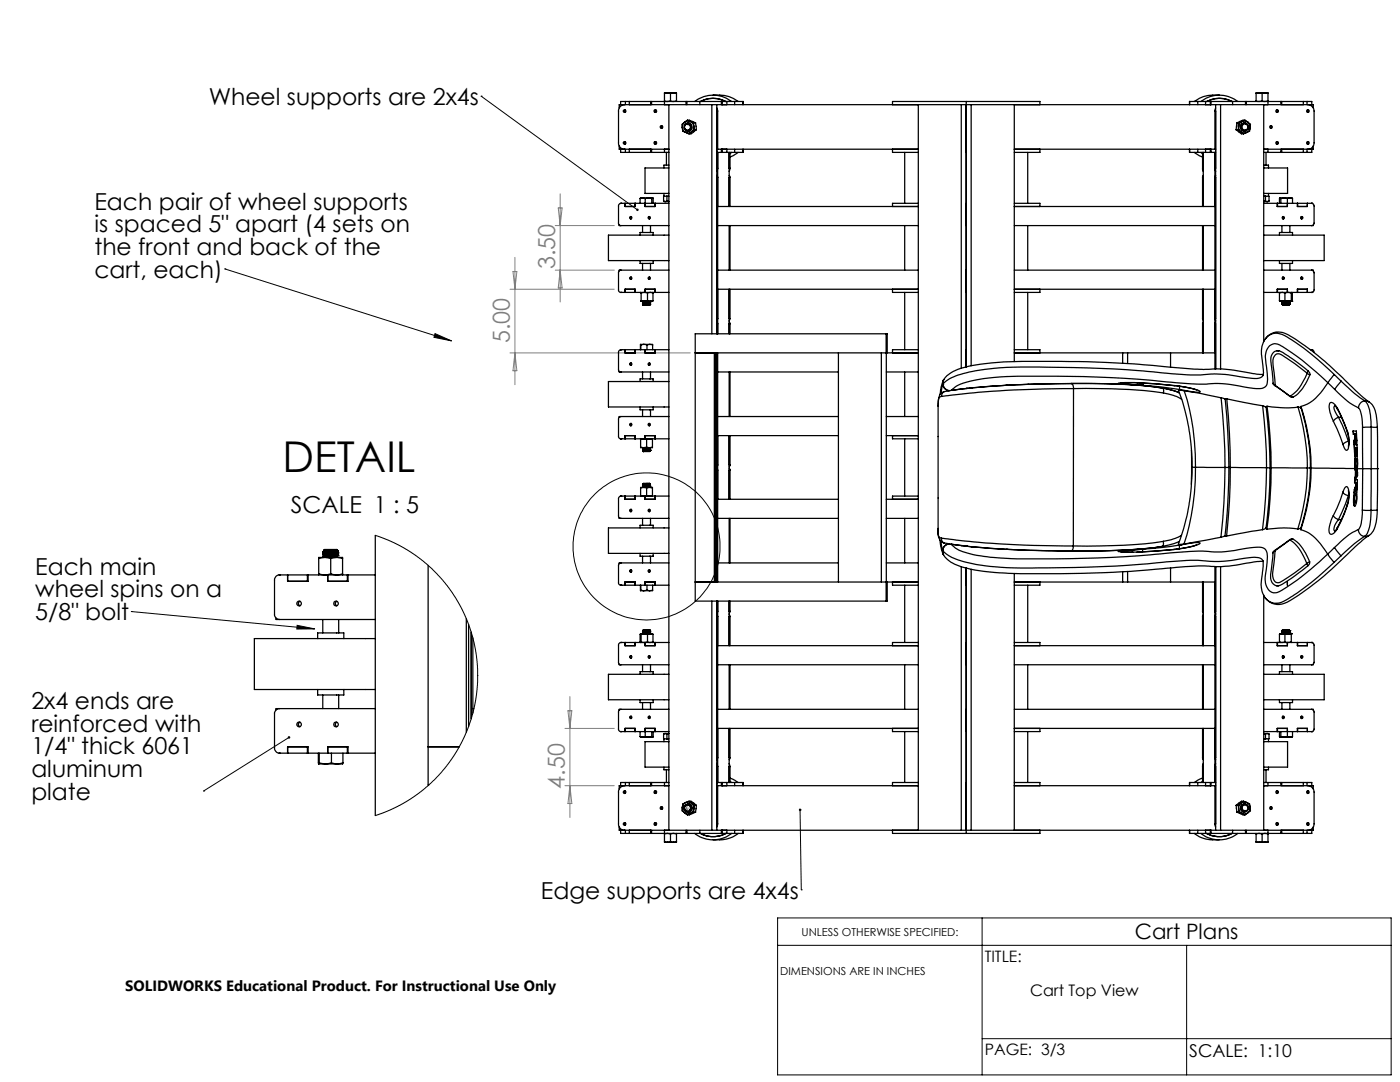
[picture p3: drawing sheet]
<svg xmlns="http://www.w3.org/2000/svg" width="279mm" height="216mm" viewBox="0 0 279 216" stroke-linecap="round" stroke-linejoin="round" font-family="sans-serif">
<defs><g id="words">
<text font-size="8.5" x="56.4" y="94.2">DETAIL</text>
<g font-size="4.7">
<text x="41.7" y="20.9">Wheel supports are 2x4s</text>
<text x="18.8" y="41.8">Each pair of wheel supports</text>
<text x="18.8" y="46.3">is spaced 5&quot; apart (4 sets on</text>
<text x="18.8" y="50.9">the front and back of the</text>
<text x="18.8" y="55.4">cart, each)</text>
<text x="58" y="102.4">SCALE 1 : 5</text>
<text x="7.1" y="114.7">Each main</text>
<text x="7.1" y="119.2">wheel spins on a</text>
<text x="7.1" y="123.7">5/8&quot; bolt</text>
<text x="6.3" y="141.5">2x4 ends are</text>
<text x="6.3" y="146">reinforced with</text>
<text x="6.3" y="150.5">1/4&quot; thick 6061</text>
<text x="6.3" y="155.1">aluminum</text>
<text x="6.3" y="159.6">plate</text>
<text x="108" y="179.3">Edge supports are 4x4s</text>
</g>
<g font-size="4.7" fill="#808080">
<text x="110.8" y="53.7" transform="rotate(-90 110.8 53.7)">3.50</text>
<text x="101.8" y="68.5" transform="rotate(-90 101.8 68.5)">5.00</text>
<text x="112.7" y="157.3" transform="rotate(-90 112.7 157.3)">4.50</text>
</g>
<text font-size="4.2" x="226.5" y="187.4">Cart Plans</text>
<text font-size="3.5" x="237.3" y="211">SCALE: 1:10</text>
<text font-size="3.2" x="205.6" y="198.8">Cart Top View</text>
<g font-size="3.1">
<text x="196.5" y="192">TITLE:</text>
<text x="196.5" y="210.6">PAGE: 3/3</text>
</g>
<text font-size="3" x="25" y="197.8">SOLIDWORKS Educational Product. For Instructional Use Only</text>
<g font-size="2.2">
<text x="160" y="186.7">UNLESS OTHERWISE SPECIFIED:</text>
<text x="155.7" y="194.6">DIMENSIONS ARE IN INCHES</text>
</g>
</g></defs>
<g fill="none" stroke="#000" stroke-width=".2">
<path d="M96 19.2h.1M96 19.2l31.2 22.7M44.9 53.7h.1M44.9 53.7l45.2 14.3M86.8 66.6l3.3 1.4-3.5-.7zM74.9 106.8l2.6 1 2 .9 3.6 2.2 3.1 2.6 3.1 3.4 2.6 4 1.8 4.3 1.2 4.4 .3 2.7 .2 2.4-.4 4.6-.9 4.1-.9 2.5-1.2 2.4-2.3 3.8-1.7 2.1-1.5 1.6-3.6 3-3.6 2.1-2 1-2.4 .8M26.2 122h.1M26.2 122l36.6 3.5M59.3 124.8l3.5 .7h-3.6zM40.6 157.8h.1M57.7 147.1l-17.1 10.7M159.7 161.6l.2 16"/>
<path d="M159.9 177.6h.1M155.2 183.2h122.4v31.3h-122.4zM155.2 188.6h122.4M196 183.2v31.3M236.8 188.6v25.9M196 207.3h81.6"/>
<circle cx="129" cy="109" r="14.7"/>
</g>
<g fill="none" stroke="#808080" stroke-width=".2">
<path d="M111.8 38.7v21.6M137 24.6h1M137.1 24.2l.7 .8M137.5 24.1v1M137.8 24.2l-.7 .8M246.7 25h1M246.8 24.7l.7 .7M247.2 24.6v.9M247.5 24.7l-.7 .7M101.8 57.7h20.8M102.4 54.2h.8l-.4 3.5zM102.8 51.4v25.4"/>
<path d="M110.8 45h11.8M110.8 53.9h11.8M111.4 41.5h.8l-.4 3.5zM111.8 53.9l.4 3.6h-.8zM101.8 70.4h36M102.8 70.4l.4 3.6h-.8zM113.7 139v24.1M112.7 145.3h9.9M112.7 156.8h9.9M113.3 141.8h.8l-.4 3.5zM113.7 156.8l.4 3.5h-.8zM136.5 162h1"/>
<path d="M136.7 161.6l.7 .7M137.1 161.5v1M137.4 161.6l-.7 .7M247.7 162h1M247.8 161.6l.7 .7M248.2 161.5v1M248.5 161.6l-.7 .7"/>
</g>
<g fill="none" stroke="#808080" stroke-width=".25">
<circle cx="137.3" cy="25.3" r=".78"/>
<circle cx="248.3" cy="25.4" r=".79"/>
<circle cx="137.8" cy="161.3" r=".78"/>
<circle cx="248.3" cy="161.2" r=".79"/>
</g>
<path d="M137.5 24.6l.3 .7M247.2 25l.7 .3M137.1 162l.2-.8M248.2 162l-.3-.8" fill="none" stroke="#808080" stroke-width=".2" stroke-dasharray="15.2 1.3 1.3 1.3"/>
<g fill="#000">
<path d="M86.8 66.6l3.3 1.4-3.5-.7zM159.5 161.4a.25 .25 0 0 0 .1 .4 .25 .25 0 0 0 .3-.2 .25 .25 0 0 0-.2-.3v.3v-.3zM127 41.7v.1a.27 .27 0 0 0 .1 .3 .27 .27 0 0 0 .3-.1l-.2-.1 .2 .1a.27 .27 0 0 0 0-.3 .27 .27 0 0 0-.4 0z"/>
<path d="M59.3 124.8l3.5 .7h-3.6zM57.5 147a.25 .25 0 0 0 .2 .4 .25 .25 0 0 0 .2-.4l-.2 .1 .2-.1-.1-.1z"/>
</g>
<g fill="none" stroke="#000" stroke-width=".25">
<path d="M132.6 18.6v1.5M133.2 18.5l-.6 .1M133.2 18.5l.6 .1M133.2 18.5h1.2M133.2 18.5h-.6v.1M133.8 18.6v1.5M134.4 18.5l-.6 .1M134.4 18.5l.6 .1M134.4 18.5h.6v.1M135 18.6v1.5M142.3 19a7 7 0 0 1 4.8 1.1l.2 .1M243.3 19a6.7 6.7 0 0 0-5 1.2"/>
<path d="M250.7 18.6v1.5M251.3 18.5l.6 .1M251.3 18.5h1.1M251.3 18.5l-.6 .1M251.3 18.5h-.6v.1M251.9 18.6v1.5M252.4 18.5l-.5 .1M252.4 18.5l.6 .1M252.4 18.5h.6v.1M253 18.6v1.5M123.6 21.5v-.6h138.5v.6M123.6 29.1v.7h9.9"/>
<path d="M123.9 29.8v.6h.9M124.6 20.9a1.26 1.26 0 0 0-1.2 1.3v6.3a1.2 1.2 0 0 0 1.2 1.3M124.7 21.9a.29 .29 0 0 0-.1 .3 .29 .29 0 0 0 .1 .2M124.7 28.3a.29 .29 0 0 0-.1 .2 .29 .29 0 0 0 .1 .3M124.8 20.2h-.9v.7M124.8 20.2h20.3M124.8 30.4h8.7M124.8 20.2v.7M124.8 29.8v.6M125.6 20.2v.7M125.6 29.8v.6M127.7 39.6v1"/>
<path d="M127.8 39.5l-.1 .1M127.8 39.5h.1M127.8 39.5h.4M128.2 39.5l.6 .1M128.2 39.5h1.2M128.2 39.5l-.5 .1M128.8 39.6v1M129.4 39.5l.7 .1M129.4 39.5l-.6 .1M129.4 39.5h.8M129.9 20.2v.7M129.9 29.8v.6"/>
<path d="M130 20.2v.7M130 29.8v.6M130.1 39.6v1M130.2 39.5l-.1 .1M130.2 39.5l.2 .1v1M130.2 39.5h.1M130.9 28.3a.29 .29 0 0 0-.2 .2 .29 .29 0 0 0 .2 .3M130.9 21.9a.29 .29 0 0 0-.2 .3 .29 .29 0 0 0 .2 .2M132.1 25.1a.29 .29 0 0 0-.2 .2 .29 .29 0 0 0 .2 .3M132.5 39.2h1M132.5 38.6v.6M132.5 39.2l-.1 .9"/>
<path d="M132.6 20.1l.3 .1 .9-.1M132.6 20.1v.8M132.6 29.8v.6M133 30.4v2.5M133.1 39.2v.9M133.5 33.5h-4.8v5.1h4.8M133.5 32.9h-1v.6M133.5 20.9v144.8M133.8 20.1l.3 .1 .9-.1M135 20.1v.1M136.2 25.5a1.03 1.03 0 0 0 .7 .9M136.2 25.5a.69 .69 0 0 0 .7 .9"/>
<path d="M136.6 24.4l-.3 .3-.1 .8M136.6 24.4a.75 .75 0 0 0-.4 1.1M136.8 26l.3 .1M136.9 26.4l.6 .3M136.9 20.2v.7M137.1 20.2v.7M137.2 24.7h.1M137.2 24h.4l1.2 .5M137.2 24l.6 .2M137.2 24l-.6 .4M137.2 24.7a.7 .7 0 0 1 .7 .9 .7 .7 0 0 1-1 .4 .7 .7 0 0 1-.3-1 .76 .76 0 0 1 1.3-.1M137.2 24.7l-.4 .2 .6-.3 .5 .3"/>
<path d="M137.3 26.1h.1M137.3 24.6a.79 .79 0 0 1 .8 .7 .79 .79 0 0 1-.8 .8M137.3 24.7h.1M137.4 24.6h.1M137.8 24.2h-.6l-.6 .2M137.8 24.2a1.14 1.14 0 0 1 .7 1M137.8 24.2l.6 .3M137.9 24.9a.76 .76 0 0 1-.3 1.2 .76 .76 0 0 1-1-.6M138 26.3a1.01 1.01 0 0 1-1.1 .1M138 26.3l-.5 .4M138.1 25.5l-.3 .4-.4 .2M138.4 24.5l.1 .7"/>
<path d="M138.4 24.5h.4M138.5 25.2l.1 .7M138.5 25.2l-.2 .8-.3 .3M138.6 25.9l-.6 .4M138.6 25.9h.4M138.6 20.2a6 6 0 0 1 7.4 0M138.8 24.5l.2 1.4M139 25.9l-1.1 .8h-.4M139.7 20.2v.7M139.8 20.2a5.3 5.3 0 0 1 5.1 0M142.1 20.9v45.7M143.1 21.5l.1 .7"/>
<path d="M143.1 33.6h.1l-.1 .6M143.1 35l.1 .4h-.1M143.1 30.4h2M143.1 29.8h40.2M143.1 20.9v45.7M143.1 22.2h.1M143.2 22.2v7.6M143.2 30.4v36.2M144 20.2v.7M144 29.8v.6M144.1 20.2v.7M144.1 29.8v.6"/>
<path d="M145.1 30.4h1.5M145.1 20.2h1.5M145.1 20.2v.7M145.1 29.8v.6M145.5 35l.2 .4M145.5 30.4v10.8M145.5 33.6h.2M145.5 35.4h.2M145.7 33.6l-.2 .6M145.7 30.4v3.2M145.7 35.4v5.8M146 30.4l-.3 .3"/>
<path d="M146.6 20.2h1.7v.7M146.6 30.4h1.7M146.6 20.2v.7M146.6 29.8v.6M147.3 30.4l-1.6 .9M148.3 20.2v.7M148.3 29.8v.6M178.1 20.9v-.7h29.4v.7M178.1 29.8v.6h5.2M180.6 30.4v10.2M183.3 20.9v144.8M191.8 20.9v52.6"/>
<path d="M192.8 20.2v53M193.8 20.9v52.1M202.4 29.8h40.2M202.4 20.9v51.2M205.1 30.4v10.2M207.5 29.8v.6h-5.1M237.4 29.8v.6h1.6M237.4 20.2v.7M237.4 20.2h1.6M237.4 29.8v.6M238.3 30.4l1.7 .9M239 30.4h1.6"/>
<path d="M239 20.2h1.6M239 20.2v.7M239 29.8v.6M239.7 30.4l.3 .3M239.7 20.2a5.9 5.9 0 0 1 7.3 0M240 33.6l.1 .6M240 33.6h.1M240 30.4v3.2M240 35.4v5.8M240 35.4h.1M240.1 35l-.1 .4M240.1 30.4v10.8"/>
<path d="M240.6 20.2h20.2M240.6 30.4h2M240.6 20.2v.7M240.6 29.8v.6M240.8 20.2a5.4 5.4 0 0 1 5.1 0M241.5 20.2v.7M241.5 29.8v.6M241.7 20.2v.7M241.7 29.8v.6M242.5 22.2v7.6M242.5 30.4v43.2M242.5 22.2h.1"/>
<path d="M242.6 21.5l-.1 .7M242.6 33.6h-.1l.1 .6M242.6 35l-.1 .3 .1 .1M242.6 20.9v52.7M243.6 20.9v52.7M246 20.2v.7M246.7 25.9l1.1 .8h.4M246.7 25.9h.4M246.9 24.5l-.2 1.4M246.9 24.5h.4M247.1 25.9l.6 .4M247.2 25.2l-.1 .7"/>
<path d="M247.2 25.2v.5l.5 .6M247.3 24.5l-.1 .7M247.7 25.6l.4 .5M247.7 26.3a1.06 1.06 0 0 0 1.1 .1M247.7 26.3l.5 .4M247.7 25.6v-.6l.2-.3a.8 .8 0 0 0-.3 .9 .8 .8 0 0 0 .8 .5M247.8 25.8l.3 .3M247.9 24.2l-.4 .3-.3 .7M247.9 24.2h.6l.5 .2M247.9 24.2l-.6 .3M248 24.8a.76 .76 0 0 1 .9 0 .76 .76 0 0 1 .2 1l.1-.4-.2-.4-.3-.2a.69 .69 0 0 1 .3 .9 .69 .69 0 0 1-1 .2 .69 .69 0 0 1-.2-1zM248 26l.4 .1"/>
<path d="M248.1 26.1h.3M248.4 24.6h.1M248.4 26.1h.1M248.4 24.6a.8 .8 0 0 0-.7 1M248.4 24.6h.2M248.5 24h-.6l-1 .5M248.5 24l-.6 .2M248.5 24l.5 .4M248.5 26.1h-.1M248.6 20.2v.7M248.6 24.6a.77 .77 0 0 0-.9 .5 .77 .77 0 0 0 .4 1 .77 .77 0 0 0 1-.3M248.7 20.2v.7"/>
<path d="M248.8 26.4l-.6 .3M249 24.4a1.14 1.14 0 0 1 .5 1.1M249 24.4h.1a.67 .67 0 0 1 .4 1.1M249.5 25.5a1.07 1.07 0 0 1-.7 .9M249.5 25.5l-.1 .7-.6 .2M250.7 20.1l.3 .1 .9-.1M250.7 20.1v.1M251.9 20.1l.3 .1 .8-.1M252.2 33.5h4.8v5.1h-4.8M252.2 39.2h1M252.2 32.9h1v.6M252.2 30.4h8.6"/>
<path d="M252.2 20.9v47.3M252.6 39.2v.9M252.7 30.4v2.5M253 20.1v.8M253 29.8v.6M253.2 38.6v.6M253.2 39.2h.1v.9M253.6 25.1a.29 .29 0 0 1 .2 .2 .29 .29 0 0 1-.2 .3M254.8 28.3a.29 .29 0 0 1 .2 .2 .29 .29 0 0 1-.2 .3M254.8 21.9a.29 .29 0 0 1 .2 .3 .29 .29 0 0 1-.2 .2M255.4 39.5h.1M255.5 39.5l.1 .1"/>
<path d="M255.5 39.5h.8M255.5 39.5l-.2 .1v1M255.6 20.2v.7M255.6 29.8v.6M255.6 39.6v1M255.8 20.2v.7M255.8 29.8v.6M256.3 39.5l.6 .1M256.3 39.5l-.7 .1M256.3 39.5h1.1M256.9 39.6v1.6h-2v-.6M257.4 39.5l-.5 .1"/>
<path d="M257.4 39.5l.6 .1M257.4 39.5h.4M257.8 39.5l.2 .1M258 39.6v1M260.1 20.2v.7M260.1 29.8v.6M260.8 20.2h1v.7M260.8 20.2v.7M260.8 29.8v.6M260.9 28.3l.2 .1-.2 .4M260.9 21.9l.2 .2-.2 .3M261 20.9a1.32 1.32 0 0 1 1.3 1.3v6.3a1.26 1.26 0 0 1-1.3 1.3"/>
<path d="M261.8 29.8v.6h-1M262.1 29.1v.7h-9.9M123.6 44.9v.1h9.9M123.9 58.3h.1M123.9 40.6h.1M123.9 58.3h9.6M123.9 53.9h-.2l-.3 .4v3.7l.2 .3h.3M123.9 40.6h-.2l-.3 .4v3.6l.2 .3 .3 .1M123.9 40.6h9.6M124.7 40.6v.6h2.1v-.6M124.7 58.3v-.6h2.1v.6M126 55.3a.24 .24 0 0 0-.2 .2 .24 .24 0 0 0 .2 .2"/>
<path d="M126 43.2a.24 .24 0 0 0-.2 .2 .24 .24 0 0 0 .2 .3M126.7 40.6v.6M126.7 57.7v.6M127.7 46.9v-.5h2.7v.5M127.7 52v.6h2.7v-.6M127.8 58.4l.2 .1M128 58.5l.6-.2 .6 .2M128 58.5v1.5M128.2 45v1.4M128.2 52.6v1.3M128.7 40.6v.6h2.1v-.6M128.7 58.3v-.6h2.1v.6"/>
<path d="M129.2 58.5l.6-.2 .5 .2M129.2 58.5v1.5M129.6 55.3l-.1 .1 .1 .3M129.6 43.2l-.1 .2 .1 .3M129.8 45v1.4M129.8 52.6v1.3M130.2 58.3l.1 .2M130.3 58.5v1.5M130.7 40.6v.6M130.7 57.7v.6M132.4 40.1l.4 .1M132.8 40.2h.7"/>
<path d="M133.1 40.1l.4 .1M133.1 40.1l-.3 .1M133.5 46.9h-12.1v5.1h12.1M133.5 53.9h-9.9v.1M143.2 41.2h40.1M143.2 57.7h40.1M143.2 45h40.1M143.2 53.9h40.1M145.5 45v8.9M145.5 57.7v8.9M145.7 45v8.9M145.7 57.7v5.9"/>
<path d="M178.1 57.7v.6h5.2M180.6 45v8.9M180.6 58.3v11.5M183.3 40.6h-5.2v.6M202.4 41.2h40.1M202.4 40.6h5.1v.6M202.4 57.7h40.1M202.4 45h40.1M202.4 53.9h40.1M205.1 45v8.9M205.1 58.3v11.5M207.5 57.7v.6h-5.1"/>
<path d="M240 45v8.9M240 57.7v5.9M240.1 45v8.9M240.1 57.7v12.7M252.2 40.2h.7M252.2 46.9h12.1v5.1h-12.1M252.2 40.6h9.6M252.2 58.3h9.6M252.2 53.9h9.9v.1M252.6 40.1l.3 .1M252.6 40.1l-.4 .1M253.3 40.1l-.4 .1"/>
<path d="M254.9 58.3v-.6h2v.6M255 40.6v.6M255 57.7v.6M255.3 58.5l.6-.2 .5 .2M255.3 52v.6h2.7v-.6M255.3 46.9v-.5h2.7v.5M255.3 58.5v1.5M255.4 58.3l-.1 .2M255.8 45v1.4M255.8 52.6v1.3M256 43.2a.24 .24 0 0 1 .2 .2 .24 .24 0 0 1-.2 .3M256 55.3a.24 .24 0 0 1 .2 .2 .24 .24 0 0 1-.2 .2"/>
<path d="M256.4 58.5l.6-.2 .7 .2M256.4 58.5v1.5M257.4 45v1.4M257.4 52.6v1.3M257.7 58.5l.1-.2 .1 .2-.1 1.6M257.7 58.5v1.5M258.9 40.6v.6h2v-.6M258.9 58.3v-.6h2v.6M259 40.6v.6M259 57.7v.6M259.7 43.2l.2 .2-.2 .3M259.7 55.3l.2 .2-.2 .2"/>
<path d="M261.8 58.3h.1M261.8 40.6h.1M261.8 40.6l.3 .1 .2 .4v3.4l-.2 .4-.3 .1M261.8 53.9l.3 .2 .2 .3v3.5l-.2 .3-.3 .1M262.1 44.9v.1h-9.9M123.6 74.1v.1h9.9M123.9 69.8h.1M123.9 69.8h-.2l-.3 .4v3.6l.2 .4h.3M123.9 69.8h9.6M124.7 69.8v.6h2.1v-.6M126 72.4a.24 .24 0 0 0-.2 .3 .24 .24 0 0 0 .2 .2M126.7 69.8v.6"/>
<path d="M127.7 76.1v-.5h2.7v.5M127.8 60.1h.1M127.8 60.1h.8M127.8 68.7l.1 .1M127.8 68.7h.7M127.8 68.7v1.1M127.9 68.8v1M128 60l.6 .1M128 60l-.2 .1M128.2 60.5l.2 .1M128.2 60.3l.2 .1M128.2 60.7h.3"/>
<path d="M128.2 60.3h.1M128.2 60.5h.1M128.2 60.7l.2 .2M128.2 74.2v1.4M128.3 60.1h.1M128.4 60.6l-.2 .1M128.4 60.4l-.2 .1M128.4 60.2l-.2 .1M128.4 60.4h.1M128.4 60.9h.1M128.4 60.1v.1M128.4 60.6h.1"/>
<path d="M128.4 60.6l1.3-.1zM128.4 60.4l1.3-.1zM128.5 68.7l.6 .1M128.5 68.7h1.2M128.5 68.7l-.6 .1M128.5 60.7l-.2 .1M128.6 60.1h1.2M128.7 69.8v.6h2.1v-.6M128.8 60.1l-.4 .1 .9-.1M129.1 68.8v1M129.2 60l-.6 .1M129.2 60l.6 .1"/>
<path d="M129.6 72.4l-.1 .2 .1 .3M129.7 60.5l.1 .1M129.7 60.3l.1 .1M129.7 60.7l.1 .1M129.7 60.3h.1M129.7 60.7h.1M129.7 68.7l.5 .1M129.7 68.7l-.6 .1M129.7 60.7l-1.3 .2M129.7 60.5h.1M129.8 60.8l-1.4 .1M129.8 60.1h.1"/>
<path d="M129.8 60.4l-.1 .1M129.8 60.2l-.1 .1M129.8 60.6l-.1 .1M129.8 60.6l-1.6 .1M129.8 60.4l-1.6 .1M129.8 60.1l-1.6 .2M129.8 60.6l-1.3 .1M129.8 60.2l-1.6 .1M129.8 60.1v.1M129.8 60.4h.1M129.8 60.6h.1M129.8 74.2v1.4"/>
<path d="M130.2 68.8v1M130.3 60l-.5 .1M130.7 69.8v.6M133.5 76.1h-12.1v5.1h12.1M138.7 70.4h44.6M142.6 70.4v45.7M142.8 70.4v45.7M143.1 64.2l.1 .4h-.1M143.1 63.6h.1l-.1 .4M143.1 70.4v45.7M143.2 70.4v45.7M143.2 74.2h24.1"/>
<path d="M145.5 64.2l.2 .4M145.5 74.2v8.9M145.5 64.6h.2M145.5 63.6h.2M145.7 63.6l-.2 .4M145.7 64.6v2M145.7 74.2v8.9M167.3 70.4v45.7M175.9 70.4v45.7M176.8 66.6v53.3M176.9 74.2h6.4M177.1 70.4v-3.8h-38.4v53.3h38.4v-3.8"/>
<path d="M180.6 74.2v8.9M183.3 69.8h-5.2v.6M187.9 79.1a.89 .89 0 0 0-.6 1.2l-.1 .7M188.1 76.7h.1M188.1 76.7a1.51 1.51 0 0 0 1.3 1.3M188.1 76.7l-.3 1.8M188.2 76.7h-.1M188.2 76.7a1.53 1.53 0 0 0 1.4 1.3M188.3 75.9l-.5 1.3-.2 1.5M188.3 75.8l-.1 .9M188.3 75.8l-.2 .9M188.3 75.7v.1"/>
<path d="M188.5 78.1a1.74 1.74 0 0 0-1.2 2.1l-.1 .8M191.8 77.6h.1M192.8 77.5h.1M193.8 77.4h.1M200.8 76.9h.1M202.4 70.4h40.1M202.4 69.8h5.1v.6M205.1 76.7h.1M213.7 76.5a111.9 111.9 0 0 1 18.4 .9M213.7 76.5a.87 .87 0 0 1 .5 1M214.2 77.5a184 184 0 0 0-26.3 1.6M214.2 77.5a103.6 103.6 0 0 1 18 .9"/>
<path d="M214.2 77.5v31.4M223.7 76.4l2.8-.1 7.9 .6a16.8 16.8 0 0 1 4.4 .9h.1M223.9 76.6l4.2 .3M223.9 76.6l-.7-.1 3.3-.2 7.8 .6M224 70.4v2.1M225 70.4v2.1M228 76.4l.1 .5M228.1 76.9l7.3 .8M228.1 76.9h.1M232.1 77.4l2.2 .6 1.1 .4M232.1 77.4l.1 .2v.8M232.1 77.4l2.3 .6 1 .4"/>
<path d="M232.1 77.5a132.8 132.8 0 0 0-22.3-.9l-8.3 .2a103 103 0 0 0-13.2 1.4l-.3 .4-.1 .5M232.2 78.4l1 .2a6.4 6.4 0 0 1 2.6 1.1M233.6 70.4v2.9M234.3 76.9l2.9 .5a4.3 4.3 0 0 1 2.3 .7 2.17 2.17 0 0 1-1.8 0l-2.3-.4M234.4 76.9h-.1M235.4 77v.7M236.3 78l-1.1-.1a43.4 43.4 0 0 1 2.7 15.3M236.3 78l7.4 1.4M236.3 78a46 46 0 0 1 2.3 15.2M240 63.6l.1 .4M240 64.6v5.8M240 64.6h.1"/>
<path d="M240 63.6h.1M240.1 64.2l-.1 .4M242.6 64.2l-.1 .3 .1 .1M242.6 63.6h-.1l.1 .4M243.7 79.4l.8 .2M243.7 79.4a136.1 136.1 0 0 1 .8 13.9M244.5 79.6a146.6 146.6 0 0 1 .8 13.7M244.8 79.6l7.2 1.4M244.8 79.6h-.3M244.8 79.6a133.4 133.4 0 0 1 .7 13.7M252.1 74.7h-1.1a35.4 35.4 0 0 0-10.4-1l-3.1-.1a247.7 247.7 0 0 0-39.7-1.2 20.1 20.1 0 0 0-7.9 1.9l-.9 .7-.8 1M252.6 67.6a5.9 5.9 0 0 0-.6 4.7l.1 2.2a.88 .88 0 0 1-.9 1 32.7 32.7 0 0 1-6.7-.8l-2.1-.1a48.5 48.5 0 0 1-12.4-.4 252.6 252.6 0 0 0-31.5-.7l-5 .7a10.6 10.6 0 0 0-5.2 2.2l-.1 .3"/>
<path d="M254.1 76.6l.4 .3M254.1 76.5v.1M254.1 76.5l.4 .4M254.4 76.9l3 2.2M254.5 76.9l3 2.2M254.8 70h.4M254.8 70a1.71 1.71 0 0 0-1.2 2.2l.5 4.3M255.2 70l2.1 1.2 3.8 2.8M255.3 60l.6 .1M255.8 60.6h.1M255.8 60.1h.1M255.8 60.3v.1"/>
<path d="M255.9 60.6l.1 .1M255.9 60.4h.1M255.9 60.1h1.3M255.9 60.7l.1 .2h1.3h-.8M255.9 60.1h1.2M256 60.5l-.2 .1M256 60.7h.1M256 60.2h.1M256 60.4v.1M256.1 60.9h.4M256.4 60l.7 .1M256.4 60l-.5 .1"/>
<path d="M256.6 60.7h-.7M256.6 60.7h.6M257.1 60.1h.7M257.2 60.7l-1.1 .2M257.2 60.7h.2M257.3 60.6l.1 .1M257.3 60.4h.1M257.3 60.6l-1.4 .1M257.3 60.6h.1M257.3 60.8l-1.2 .1M257.3 60.6l-1.3 .1M257.3 60.3l-1.3 .1"/>
<path d="M257.3 60.8l-.8 .1M257.3 60.4l-1.3 .1M257.3 60.3v.1M257.3 60.8h.1M257.4 79.1l.6 .2M257.4 60.5l-.1 .1M257.4 60.3h-.1M257.4 60.7l-.1 .1M257.4 60.2l-.1-.1-1.5 .2M257.4 60.5l-1.6 .1M257.4 60.3l-1.6 .1M257.4 60.7h-.8"/>
<path d="M257.4 60.4l-1.6 .2M257.4 60.2l-1.6 .1M257.4 60.2v.1M257.4 60.4v.1M257.4 60.7h.1M257.4 79.1h.1M257.5 79.1l.5 .2M257.7 60l-.6 .1M257.7 60l.1 .1M257.8 60.1h.1M260.9 74.5l-1.6 2.9-.9 1-.9 .7M260.9 74.5a24.1 24.1 0 0 0-5.7-3.9 1.3 1.3 0 0 0-1.2 1.8l.5 4.5"/>
<path d="M260.9 74.5l.5 .3M261.1 74l.3 .5v.3M261.1 74l-.2 .5M261.4 74.8l-.6 1.3a9 9 0 0 1-2.8 3.2M261.5 69.8h.3M261.8 69.8h.1M261.8 69.8l.3 .2 .2 .3M265 76.4a11 11 0 0 1-4.7 4.5l-.7 .2M265 76.4l1.3 1.3M265 76.4a44.6 44.6 0 0 0-10-7.7 2 2 0 0 0-2.4 2.1l.1 1.8a9.8 9.8 0 0 1 0 4.3 2.45 2.45 0 0 1-2.5 .6l-1.2-.2a25 25 0 0 0-9-.6l-1.5-.1a388.7 388.7 0 0 0-27.7-1.5 100.1 100.1 0 0 0-14.4 .4l-3.8 .8a5 5 0 0 0-2.7 1.6 165.2 165.2 0 0 1 23.8-1.4M266.3 74.8a42.7 42.7 0 0 0-10.4-8.1 2.69 2.69 0 0 0-3.3 .9 3.4 3.4 0 0 1 5-.5 68.2 68.2 0 0 1 13 10.9l2.7 2.2M266.3 74.8l1.4 1.3"/>
<path d="M266.3 74.8l-1.3 1.6M266.3 77.7a13.9 13.9 0 0 0 4.8 3.7M267.7 76.1a26.3 26.3 0 0 0 4.7 3.9M267.7 76.1l-1.4 1.6M123.9 99h.1M123.9 87.6h.1M123.9 87.6h9.6M123.9 99h-.2l-.3 .4v3.6l.2 .4h.3M123.9 83.1h-.2l-.3 .4v3.7l.2 .3 .3 .1M123.9 99h9.6M124.7 99v.6h2.1v-.6M124.7 87.6v-.7h2.1v.7"/>
<path d="M126 84.5a.24 .24 0 0 0-.2 .2 .24 .24 0 0 0 .2 .2M126.7 86.9v.7M126.7 99v.6M127.7 81.2v.6h2.7v-.6M127.8 89.2l.6 .1M127.8 87.7l.6-.1 .6 .1M127.8 87.6v.1M127.8 89.2v.1h.6M127.8 98.9l.3 .1 .9-.1M127.8 98.9v.1M127.8 87.7v1.5M127.8 97.4v1.5"/>
<path d="M128.2 97.2l.2 .1M128.2 97.2h.1M128.2 81.8v1.3M128.2 90h.1M128.3 89.9h.4M128.3 89.9l-.1 .1M128.3 89.3l.1 .1M128.3 90l.1 .1M128.3 96.5l-.1 .2 .2 .1M128.3 96.5l1.3-.1 .2 .2M128.4 89.9h.1M128.4 96.8l-.2 .1 .2 .1-.2 .1"/>
<path d="M128.4 96.8h.1M128.4 89.9l-.2 .1M128.4 89.3h1.2M128.4 97.3l-.6 .1M128.4 97.3l.6 .1M128.4 97.3h1.2M128.4 97.3h-.6v.1M128.7 89.9l-.4 .1M128.7 96.6h.6M128.7 96.6l-.4 .1M128.7 87.6v-.7h2.1v.7M128.7 99v.6h2.1v-.6"/>
<path d="M129 89.3l-.6 .1M129 89.2l.6 .1M129 87.7l.6-.1 .6 .1M129 89.2l-.6 .1M129 98.9l.3 .1 .9-.1M129 87.7v1.5M129 97.4v1.5M129.3 96.6l-1 .1M129.3 96.5h-1M129.3 96.5h.3M129.3 96.5l-.9 .1M129.4 89.3l-.4 .1a.47 .47 0 0 0-.7 .2h.1"/>
<path d="M129.6 97.3l-.6 .1M129.6 97.3l.6 .1M129.6 97.3h.6v.1M129.6 96.5l-.9 .1M129.6 96.5l-1.2 .1M129.6 84.5l-.1 .1 .1 .3M129.7 89.5l-1.2 .1-.3 .1 .2 .2M129.7 89.7l.1 .2h-1.5M129.7 89.5l.1 .1M129.7 89.7h.1M129.7 96.7l.1 .1M129.7 96.9l.1 .1"/>
<path d="M129.7 97.2l.1 .1M129.7 96.7h.1M129.7 97.2h.1M129.7 90l-1.3 .1M129.7 89.7l-1.3 .2M129.7 89.5l-1.3 .1M129.7 96.7l-1.3 .1 1.3-.1M129.7 96.9l-1.3 .1M129.7 97.2l-1.1 .1M129.7 97.2l-1.3 .1M129.7 90h.1M129.7 96.9h.1"/>
<path d="M129.8 90l-1.4 .1M129.8 89.3v.1M129.8 96.6l-.1 .1M129.8 96.6h-.5M129.8 89.9h.1M129.8 89.6l-.1 .1M129.8 89.4l-.1 .1M129.8 89.9l-.1 .1M129.8 96.8l-.1 .1M129.8 97l-.1 .1M129.8 97.3h.1M129.8 89.9h-1.1"/>
<path d="M129.8 89.6l-1.5 .1M129.8 89.4l-1.5 .1M129.8 96.8l-1.5 .1M129.8 97l-1.6 .2 1.6-.2M129.8 81.8v1.3M129.8 89.4h.1M129.8 89.6h.1M129.8 97h.1M130.2 89.2l-.6 .1M130.2 87.6v.1M130.2 89.2v.1h-.6M130.2 98.9v.1"/>
<path d="M130.2 87.7v1.5M130.2 97.4v1.5M130.7 86.9v.7M130.7 99v.6M133.5 83.1h-9.9v.2M143.1 93.4l.1 .4h-.1M143.1 92.8h.1l-.1 .4M143.2 99.6h24.1M143.2 86.9h24.1M143.2 83.1h24.1M145.5 93.4l.2 .4M145.5 86.9v12.7"/>
<path d="M145.5 92.8h.2M145.5 93.8h.2M145.7 92.8l-.2 .4M145.7 86.9v5.9M145.7 93.8v5.8M176.9 99.6h6.4M176.9 86.9h6.4M176.9 83.1h6.4M178.1 86.9v.7h5.2M180.6 87.6v11.4M183.3 99h-5.2v.6M187.2 81v25.6l.1 .6a1.8 1.8 0 0 0 1.1 1.1"/>
<path d="M237.8 89.8v3.4M237.8 93.2v3.5M237.8 93.2h.1M237.9 93.2l-.4 6a43.9 43.9 0 0 1-2.3 9.4l1.1-.1M237.9 93.2h.7M238.6 93.2l5.9 .1M238.6 93.2a48.2 48.2 0 0 1-2.3 15.3M244.5 93.3a125.2 125.2 0 0 1-.8 13.9M244.5 93.3h.8M245.3 93.3h.2M245.3 93.3l-.4 8.8-.4 4.8M245.5 93.3h7.3"/>
<path d="M245.5 93.3a120.1 120.1 0 0 1-.7 13.7M252 81l.7 .3M252 81a108.7 108.7 0 0 1 .8 12.3M252.7 81.3a102.6 102.6 0 0 1 .8 12M252.8 93.3a98.9 98.9 0 0 1-.8 12.4M252.8 93.3h.7M252.9 81.1a19.8 19.8 0 0 0 6.1 .1M252.9 81.1h-.2v.2M252.9 81.1a97.8 97.8 0 0 1 .8 12.2M253.5 93.3h.2M253.5 93.3a88.7 88.7 0 0 1-.8 12M253.7 93.3l7.2 .1"/>
<path d="M253.7 93.3a88.7 88.7 0 0 1-.9 12.3M259 81.2l.7 .3M259 81.2a42.9 42.9 0 0 1 1.9 12.2M259.6 81.1a41.4 41.4 0 0 1 1.9 12.3M259.6 81.1a40.4 40.4 0 0 1 2.1 12.3M260.9 93.4a41.4 41.4 0 0 1-1.9 12.2M260.9 93.4h.6M261.5 93.4a44.7 44.7 0 0 1-1.9 12.3M261.5 93.4h.2M261.7 93.4l8.7 .1M261.7 93.4a39.1 39.1 0 0 1-2.1 12.3M266.1 84.1l.7 1.5 1.2 3.1"/>
<path d="M266.9 81.6l1.1 2.3 .9 2.4M266.9 81.6l-.4-.6a.57 .57 0 0 0-.1 1l.7 1.3M266.9 81.4l2 4.7M266.9 81.4l-.2-.3a.93 .93 0 0 0-1.3-.7 5.3 5.3 0 0 0 .7 3.7M266.9 81.4v.2M267.1 83.3l-.8 .4-.2 .4M267.1 83.3l.8 1.5 1.2 3.3M267.1 83.3h.6M268 98.2l-1.2 3.2-.7 1.5M268 98.2a1.04 1.04 0 0 1 .8-1.1 2.39 2.39 0 0 1 .4 2.2l-.3 1.6M268 98.2a1.36 1.36 0 0 0 1.1 .7M268.9 86.3l.3 1.6-.1 1.2"/>
<path d="M268.9 86.1a4.8 4.8 0 0 1 0 3.7l-.1 .1a1.1 1.1 0 0 1-.8-1.2M268.9 86.1v.2M269.1 97.9l.1 1.3-.3 1.5M269.1 88.1l-.7 .2-.4 .4M269.1 98.9l-2 4.8M269.1 88.1l.1 .2M269.1 88.1h.1M269.1 98.9h.1M269.2 98.7l-.1 .2M270.1 86l.1 .6M270.2 88h.1M270.2 88l.2 3.1h.1l-.1-1.7h.2"/>
<path d="M270.3 88v.7M270.3 88.7l.5 .1 .1 2.3-.1-1.7M270.3 97.6l-.1 .8 .3-.7M270.3 88.7l.1 2.4M270.3 97.6h.1M270.3 86.6l.1 .8M270.3 96.3h.5v1.1M270.3 97.6v.6M270.3 96.3h.1M270.4 95.4l-.1 .9M270.4 95.4h.1M270.4 87.4l-.2 .6"/>
<path d="M270.4 93v.7M270.4 93.7l.1 .2M270.4 96.3h.2l-.1 .7M270.4 93h.1M270.4 87.4h.1M270.4 93.7h.1M270.4 87.4v-.8h-.3l-.1-.6h.7l.1 1.9-.1 .8-.2-.6M270.4 93l.1 .5M270.4 87.4l-.1 .6M270.4 95.4v.9M270.5 88.1l.2 .6M270.5 93.5h.1"/>
<path d="M270.5 88.1l-.2 .6M270.5 95.2l-.1 .2M270.5 93.7v.2M270.5 93.5v.2M270.5 95.2h.1M270.5 98.6a1.49 1.49 0 0 1-.1 1.7M270.5 98.6a1.63 1.63 0 0 1-.1 1.7M270.5 98.6l-.1 .1a2.15 2.15 0 0 0 0 1.6M270.5 93.9v1.3M270.5 97.7v.2M270.5 97.9h.1M270.5 97.7l.1 .2"/>
<path d="M270.5 93.9h.1M270.5 89.4l.1 1.5M270.5 97l-.2 .6M270.5 97h.1M270.6 90.9l-.2 .6v1.5M270.6 97.9a3.9 3.9 0 0 0-.2 3.1M270.6 89.4l.1 1.5M270.6 90.9h.1M270.6 93.5l.3 .7v.7l-.4 .8h.4l-.1 2.4a4.3 4.3 0 0 1-.4 2.9 3.9 3.9 0 0 1 .1-3.1M270.6 93.5h.2M270.6 94.2l.2 .3M270.6 86.6l.1 1.1"/>
<path d="M270.6 94.2v.7M270.7 91.6a1.58 1.58 0 0 1 .1 1.6M270.7 90.9l-.3 .9v1.2M270.7 96.3v1.4l.1-.3M270.7 90.9l.2 .8v1.8M270.7 87.7l-.1 .3-.1-1.4h.2v1.1M270.7 87.7h.1M270.7 87.7l-.1 .3M270.8 93.2l.1-.7-.2-.9a1.31 1.31 0 0 0-.2 1.4l.1 .5M270.8 93.2v.3M270.8 93.2h.1M270.8 97.4h.1"/>
<path d="M270.8 94.5l-.2 .4M270.8 94.5h.1M270.8 93.5v.3l.1-.3M270.8 97.4l-.1 .3M270.8 89.4h-.1v1.5M270.8 89.4l.1 1.7M270.8 93.2v.5M270.8 93.5h.1M270.9 93.5h1.1M271.1 81.4a6.8 6.8 0 0 1 .8 3.9M271.9 85.3l.1 8.2M272 93.5l-.1 8.3"/>
<path d="M272 93.5h1.6M272.4 80a2.51 2.51 0 0 1 2.1 2.3l.4 2.9M272.4 80a1.39 1.39 0 0 0-1.3 1.4M272.4 80a5.8 5.8 0 0 1 1.2 4v1.2M273.6 85.2l-1.7 .1M273.6 85.2v8.3M273.6 93.5v8.3M273.6 85.2h1.2M273.6 93.5h1.3M274.9 85.2v8.3M274.9 93.5l-.1 8.3M274.9 93.5h.1"/>
<path d="M55.7 114.7h.1M55.8 114.7a.97 .97 0 0 0-1 1v6.9a1.02 1.02 0 0 0 1 1M55.8 114.7h19.1M57.4 114.7v1.3h4.1v-1.3M59.9 120a.46 .46 0 0 0-.4 .4 .46 .46 0 0 0 .4 .5M61.3 114.7v1.3M63.6 114.5l1.2 .2 1.2-.2M63.6 114.5v.2M63.6 111.4v3.1M64.5 110.5l3.1-.2-3.1 .3M64.5 111l3.1-.2-3.1 .3M64.6 109.8l.1 .1"/>
<path d="M64.7 110.3h.1M64.7 110.8h.1M64.7 110.3l-.3 .2 .3 .3M64.7 110.8l-.3 .2 .3 .2 2.6-.2M64.7 109.9l-.3 .2 .3 .2M64.8 111.2l-1.2 .2M64.8 111.2l1.2 .2M64.8 111.2h2.4M64.8 111.2h-1.2v.2M65.3 110h1.2M65.3 110l-.8 .1M65.4 114.7v1.3h4.1v-1.3"/>
<path d="M66 114.5l1.2 .2 1.2-.2M66 111.4v3.1M66.5 110l-2 .1M66.6 109.7l-1.9 .2M66.6 109.7l-2 .1M66.6 109.7h.6M67.2 111.2l-1.2 .2M67.2 111.2l1.2 .2M67.2 111.2h1.2v.2M67.2 120l-.3 .4 .3 .5M67.2 109.7l-1.9 .3M67.2 109.6h-2.4l-.2 .2"/>
<path d="M67.2 109.7l-2.5 .2M67.2 109.6l.3 .3M67.3 110.1l.3 .2M67.3 110.6l.3 .2M67.3 111.1l.3 .1M67.3 110.1h.1M67.3 110.5v.1M67.3 111v.1M67.3 110.1l-2.6 .2M67.3 110.6l-2.6 .2M67.3 111.1l-2.2 .1M67.3 110.5l-2.6 .3"/>
<path d="M67.5 109.9l-.2 .2M67.5 109.9l-1 .1M67.6 110.3l-.3 .2M67.6 110.8l-.3 .2M67.6 111.2h.1M68.4 114.5v.2M68.4 111.4v3.1M69.3 114.7v1.3M74.9 106.8v55.9M85.4 112.8v43.8h.2M123.6 103.3v.1h9.9M123.9 116.8h.1"/>
<path d="M123.9 116.8h9.6M123.9 112.3l-.2 .1-.3 .3v3.7l.2 .3 .3 .1M124.7 116.8v-.7h2.1v.7M126 113.7a.24 .24 0 0 0-.2 .2 .24 .24 0 0 0 .2 .3M126 101.6a.24 .24 0 0 0-.2 .3 .24 .24 0 0 0 .2 .2M126.7 116.1v.7M127.7 105.3v-.5h2.7v.5M127.7 110.4v.6h2.7v-.6M127.8 116.8v1.1M127.8 117.9h.7M127.9 117.8l.6 .1M127.9 117.8l-.1 .1"/>
<path d="M127.9 116.8v1M128.2 103.4v1.4M128.2 111v1.3M128.5 117.9h1.2M128.7 116.8v-.7h2.1v.7M129.1 117.8l.6 .1M129.1 117.8l-.6 .1M129.1 116.8v1M129.6 113.7l-.1 .1 .1 .4M129.6 101.6l-.1 .2 .1 .3M129.8 103.4v1.4M129.8 111v1.3"/>
<path d="M130.2 117.8l-.5 .1M130.2 116.8v1M130.7 116.1v.7M133.5 105.3h-12.1v5.1h12.1M133.5 112.3h-9.9v.2M138.7 116.1h44.6M142.1 119.9v45.8M143.1 119.9v45.8M143.2 119.9v36.2M143.2 112.3h24.1M143.2 103.4h24.1M145.5 103.4v8.9"/>
<path d="M145.5 119.9v8.9M145.7 103.4v8.9M145.7 119.9v2.1M176.9 112.3h6.4M176.9 103.4h6.4M178.1 116.1v.7h5.2M180.6 103.4v8.9M180.6 116.8v11.4M187.2 105.4l.1 1.6 .6 .4M187.6 107.8l.3 1.8 .4 1.1-.2-1M187.7 107.9l.4 1.8M187.9 107.4a184 184 0 0 0 26.3 1.5"/>
<path d="M187.9 107.4l.1 .5 .4 .4M188.1 109.7v.1M188.1 109.7h.1M188.1 109.8l.8 .8a15.4 15.4 0 0 0 6.9 2.2 73.2 73.2 0 0 0 13.2 .5 305.1 305.1 0 0 0 27.8-1.5h1.7a30.1 30.1 0 0 0 10.7-.5l1.6-.1a1.11 1.11 0 0 1 1.3 .9l-.2 2.4a5.7 5.7 0 0 0 .6 4.8M188.1 109.8l.1 .6M188.1 109.8l.1 .8v-.2M188.2 110.4a5.8 5.8 0 0 0 4.1 2.8 55.3 55.3 0 0 0 14.7 1.3 340.1 340.1 0 0 0 32.1-1.6 36.4 36.4 0 0 0 9.7-.5l2.1-.4h1.2M188.4 108.3a161.6 161.6 0 0 0 25.4 1.6M189.3 108.5a1.52 1.52 0 0 0-1.2 1.2M189.5 108.5a1.5 1.5 0 0 0-1.4 1.3M191.8 108.9h.1M191.8 113.1v52.6"/>
<path d="M192.8 109h.1M192.8 113.3v53M193.8 109.1h.1M193.8 113.6v52.1M200.9 109.6h.1M202.4 116.1h40.1M202.4 114.4v51.3M205.1 116.8v11.4M207.5 116.1v.7h-5.1M214.2 108.9l-.1 .6-.3 .4M223.6 110.1l2.5 .1M224 109.8h.1"/>
<path d="M224 114.1v2M224.1 109.9l-1 .1 3.8 .2M225 109.7h.1M225 114v2.1M226.9 110.2h.1M228.1 109.6l-4 .3M228.1 109.6l-.1 .5M232 109h.1a106.4 106.4 0 0 1-18.3 .9M232 109a110.8 110.8 0 0 1-20.4 .9 157 157 0 0 1-21.7-1.3l.5 .5a9.2 9.2 0 0 0 4.5 1.7l2.7 .4a236.4 236.4 0 0 0 35-.8l3-.2a35 35 0 0 1 7.4-.1l3.3-.2a16.7 16.7 0 0 1 5.7-.6 1.9 1.9 0 0 1 .9 2.3v.7a13.1 13.1 0 0 0-.3 4 1.91 1.91 0 0 0 2.4 1.9 44 44 0 0 0 10-7.6M232.2 108v.9l-.2 .1M232.2 108a95.7 95.7 0 0 1-18 .9M233.6 113.3v2.8"/>
<path d="M234.3 109.6l-7.4 .6M234.3 109.6h.1M234.3 109.6l-7.3 .6M235.4 108.1l-1 .3-2.4 .6M235.4 108.8l-7.3 .8M235.4 108.8v.7M235.5 108.8h.1M235.8 106.8a8.4 8.4 0 0 1-3.6 1.2M235.9 108.7l-.5 .1M235.9 108.7l2.2-.4a1.41 1.41 0 0 1 1.4 .1 13.7 13.7 0 0 1-5.2 1.2M238.8 108.7l-1.7 .5-2.8 .4M240 116.1v5.9"/>
<path d="M240.1 116.1v12.7M242.5 113.1v43M242.6 113.1v52.6M243.6 113.1v52.6M243.7 107.2l-7.4 1.3M244.5 106.9l-.8 .3M244.5 106.9l.3 .1M252 105.7l-7.2 1.3M252.2 118.7v47M252.7 105.3l-.7 .4M252.7 105.3l.1 .3M254 110.3l-.2 2.8a4.7 4.7 0 0 0 .1 3.1l.5 .5 .4 .2"/>
<path d="M254.5 109.9l-.5 .4M254.5 109.9l-.5 4a1.95 1.95 0 0 0 .8 2.3h.5l.7-.3 2.3-1.6 2.5-1.9M254.8 116.9h.4M256.9 116.1v.7M257.4 107.7l-3 2.2M257.4 107.7h.1M257.4 107.7l-2.9 2.2M257.4 107.7a8.9 8.9 0 0 1 3.4 4.7M258 107.5l-.6 .2M258 107.5a8.6 8.6 0 0 1 2.8 3.3l.6 1.3M259 105.6l-2.7-.3-3.5 .3M259.6 105.7a8.6 8.6 0 0 1 4.9 4.1l.5 .8"/>
<path d="M259.6 105.3l-.6 .3M260.8 112.4l.2 .5M261 112.9l-3.3 2.5-1.8 1.2-.7 .3M261.4 112.1l-.1 .5-.3 .3M261.4 112.1l-.6 .3M265 110.6l1.2 1.6M266.1 102.9l-.3 .6a3.8 3.8 0 0 0-.4 3l.2 .1 .4-.1 .9-1M266.1 102.9l.4 .4 .6 .4M266.2 112.2a40.9 40.9 0 0 1-10.5 8 2.77 2.77 0 0 1-3.2-.9M266.3 109.3l-1.3 1.3M266.3 109.3l1.3 1.6M266.9 105.3l-.5 .7"/>
<path d="M266.9 105.3v.2M267.1 103.7l-.8 1.2a.78 .78 0 0 0 .1 1M267.1 103.7h.6M267.6 110.9l-1.4 1.3M268.9 100.7l-1 2.5-1 2.1M268.9 100.9l-.6 1.5-1.4 3.1M268.9 100.7v.2M271.1 105.7a11.4 11.4 0 0 0-4.1 3l-.7 .6M271.1 105.7a1.33 1.33 0 0 0 1.2 1.3M271.9 101.8v1.1a4.8 4.8 0 0 1-.8 2.8M271.9 101.8h1.7M272.3 107a25.2 25.2 0 0 0-4.7 3.9"/>
<path d="M273.2 106.9l-.9 .1M273.2 106.8l-2.7 2.3a64.1 64.1 0 0 1-13.7 11.1 3.3 3.3 0 0 1-4.3-.9M273.6 101.8a8.3 8.3 0 0 1-1.1 5.1l-.2 .1M274.8 101.8a6.5 6.5 0 0 1-1.2 4.8l-.5 .3M274.8 101.8h-1.2M55.1 123.4v.2h19.8M63.4 127.4v-1.1h5.2v1.1M63.4 137.6v1.1h5.2v-1.1M64.4 123.6v2.7M64.4 138.7v2.7M67.6 123.6v2.7M67.6 138.7v2.7"/>
<path d="M74.9 127.4h-24.1v10.2h24.1M93.1 123.4v22.7M93.5 124.6v20.4M94.1 126.2v17.2M94.4 127.3v15M123.6 132.5v.1h9.9M123.9 128.2h.1M123.9 128.2h-.2l-.3 .4v3.7l.2 .3h.3M123.9 128.2h9.6M124.7 128.2v.6h2.1v-.6M126 130.8a.24 .24 0 0 0-.2 .3 .24 .24 0 0 0 .2 .2M126.7 128.2v.6"/>
<path d="M127.7 134.5v-.5h2.7v.5M127.7 139.6v.6h2.7v-.6M127.8 126.5l-.1 1.6 .1 .1M127.8 126.5h.1M127.8 128.2h.1M127.8 126.5l.2 .1M127.8 126.5h.8M128 128.1l.3 .1 .9-.1M128 128.1l-.2 .1M128 126.6v1.5M128.2 126.5h.1M128.2 126l.2 .1"/>
<path d="M128.2 126.3h.2M128.2 132.6v1.4M128.3 125.8l.1 .1M128.4 125.9l-.1 .1M128.4 126.2h-.1M128.4 126.4l-.1 .1M128.4 126.1v.1M128.6 126.5l-.6 .1M128.6 126.5l.6 .1M128.6 126.5h1.2M128.7 128.2v.6h2.1v-.6M129.2 128.1l.3 .1 .8-.1"/>
<path d="M129.2 126.6v1.5M129.6 130.8l-.1 .2 .1 .3M129.7 126l.1 .1M129.7 126.3h.1M129.7 125.8l.1 .1M129.7 126h.1M129.7 125.8l-1.3 .1M129.7 126l-1.3 .2M129.7 126.3l-1.3 .1M129.7 126l-1.3 .1M129.7 126.2l-1.3 .2M129.7 125.8h.1"/>
<path d="M129.7 126.2v.1M129.7 125.7l-1.4 .1M129.7 125.7h-1.3l-.1 .1M129.7 125.7v.1M129.8 126.5l-.6 .1M129.8 126.5l.5 .1M129.8 125.9l-.1 .1M129.8 126.2h-.1M129.8 126.4l-.2 .1M129.8 125.9l-1.6 .1M129.8 126.1l-1.6 .2M129.8 126.3l-1.6 .2"/>
<path d="M129.8 126.2l-1.6 .1M129.8 126.4l-1.5 .1M129.8 125.9h.1M129.8 126.1v.1M129.8 126.3v.1M129.8 132.6v1.4M130.3 128.1l-.1 .1M130.3 126.6v1.5M130.7 128.2v.6M133.5 134.5h-12.1v5.1h12.1M143.1 122h.1l-.1 .4M143.1 122.6l.1 .4h-.1"/>
<path d="M143.2 128.8h40.1M143.2 132.6h40.1M145.5 122.6l.2 .4M145.5 132.6v8.9M145.5 122h.2M145.5 123h.2M145.7 122l-.2 .4M145.7 123v5.8M145.7 132.6v8.9M180.6 132.6v8.9M183.3 128.2h-5.2v.6M202.4 128.2h5.1v.6"/>
<path d="M202.4 128.8h40.1M202.4 132.6h40.1M205.1 132.6v8.9M240 122l.1 .4M240 123v5.8M240 132.6v8.9M240 122h.1M240 123h.1M240.1 122.6l-.1 .4M240.1 132.6v8.9M242.6 122.6l-.1 .3 .1 .1M242.6 122h-.1l.1 .4"/>
<path d="M252.2 134.5h12.1v5.1h-12.1M252.2 128.2h9.6M254.9 128.2v.6h2v-.6M255 128.2v.6M255.3 128.1l.3 .1 .8-.1M255.3 128.1l.1 .1M255.3 139.6v.6h2.7v-.6M255.3 134.5v-.5h2.7v.5M255.3 126.6v1.5M255.4 128.2h.1M255.4 126.5h.1M255.4 126.5l-.1 .1"/>
<path d="M255.4 126.5h.5M255.8 126h.2M255.8 126.2l.2 .1M255.8 125.9v.1M255.8 126.2h.1M255.8 126.4h.1M255.8 132.6v1.4M255.9 125.8h.1M255.9 126.5h1.2M255.9 126.5l.5 .1M255.9 126.5l-.6 .1M256 126v.1"/>
<path d="M256 126.3h.1M256 125.8h.1M256 126.1l-.2 .1M256 126.3l-.2 .1M256 125.8l-.2 .1M256 130.8a.24 .24 0 0 1 .2 .3 .24 .24 0 0 1-.2 .2M256.4 128.1l.4 .1 .9-.1M256.4 126.6v1.5M257.1 126.5l-.7 .1M257.1 126.5l.6 .1M257.1 126.5h.7M257.2 125.8l-1.4 .1"/>
<path d="M257.2 125.8h.2M257.3 125.9l.1 .1M257.3 126.2l.1 .1M257.3 126.4l.1 .1M257.3 126.2h.1M257.3 125.7h.1M257.3 125.7l-1.3 .1M257.3 125.9l-1.3 .2M257.3 126.2l-1.3 .1M257.3 126.4l-.4 .1M257.3 125.7l-1.4 .1M257.3 125.9l-1.3 .1"/>
<path d="M257.3 126.4l-.9 .1M257.3 125.7h-1.3l-.1 .1M257.3 125.7l.1 .1M257.3 126.4h.1M257.4 125.8h-.2M257.4 125.8h.1M257.4 126.3h.1M257.4 125.8l-.1 .1M257.4 126.1l-.1 .1M257.4 126.3l-.1 .1M257.4 126l-1.6 .2M257.4 126.3l-1.6 .1"/>
<path d="M257.4 125.8l-1.6 .2M257.4 126.1l-1.6 .1M257.4 126v.1M257.4 132.6v1.4M257.7 128.1l.1 .1M257.7 126.6v1.5M257.8 126.5l-.1 .1M257.8 126.5h.1M258.9 128.2v.6h2v-.6M259 128.2v.6M259.7 130.8l.2 .3-.2 .2M261.8 128.2h.1"/>
<path d="M261.8 128.2l.3 .2 .2 .3v3.5l-.2 .3-.3 .1M262.1 132.5v.1h-9.9M55.7 150.3h.1M55.7 150.3h19.2M55.8 141.4a.97 .97 0 0 0-1 1v6.9a1.02 1.02 0 0 0 1 1M57.4 150.3v-1.3h4.1v1.3M59.9 144.1a.46 .46 0 0 0-.4 .5 .46 .46 0 0 0 .4 .4M61.3 149v1.3M63.5 150.3l.1 2.1M63.6 152.4h1.3M63.7 152.2l1.2 .2M63.7 152.2l-.1 .2"/>
<path d="M63.7 150.3v1.9M64.9 152.4h2.4M65.4 150.3v-1.3h4.1v1.3M66.1 152.2l1.2 .2M66.1 152.2l-1.2 .2M66.1 150.3v1.9M67.2 144.1l-.3 .5 .3 .4M68.4 152.2l-1.1 .2M68.4 152.2v.2h-1.1M68.4 150.3v1.9M69.3 149v1.3M74.9 141.4h-19.8v.2"/>
<path d="M85.4 149h6.3M94.4 141.4h.2M123.9 146h.1M123.9 146h9.6M123.9 141.5l-.2 .1-.3 .4v3.6l.2 .3 .3 .1M124.6 156.8a1.26 1.26 0 0 0-1.2 1.2v6.4a1.2 1.2 0 0 0 1.2 1.3M124.7 157.8a.29 .29 0 0 0-.1 .3 .29 .29 0 0 0 .1 .2M124.7 146v-.7h2.1v.7M124.8 156.1h-.9v.7M124.8 156.1h8.7M124.8 156.1v.7M125.6 156.1v.7"/>
<path d="M126 142.9a.24 .24 0 0 0-.2 .2 .24 .24 0 0 0 .2 .3M126.7 145.3v.7M127.7 147l.5 .1M127.7 146v1M128.2 147.1h1.2M128.2 140.2v1.3M128.7 146v-.7h2.1v.7M128.8 147l.6 .1M128.8 147l-.6 .1M128.8 146v1M129.4 147.1h.8M129.6 142.9l-.1 .2 .1 .3"/>
<path d="M129.8 140.2v1.3M129.9 156.1v.7M130 156.1v.7M130.1 147l-.7 .1M130.1 147l.1 .1M130.1 146v1M130.2 147.1h.1M130.2 147v.1M130.4 146v1l-.2 .1M130.7 145.3v.7M130.9 157.8a.29 .29 0 0 0-.2 .3 .29 .29 0 0 0 .2 .2M132.4 146.5l.1 .9"/>
<path d="M132.5 153.1v.5h1M132.5 147.4h1M132.5 147.4v.6M132.6 156.1v.7M132.8 146.4h.7l-.4 .1M132.8 146.4l.3 .1M132.8 146.4l-.4 .1M133 153.6v2.5M133.1 146.5v.9M133.5 148h-4.8v5.1h4.8M133.5 156.8h-9.9v.6M133.5 141.5h-9.9v.2"/>
<path d="M137.5 159.9l.5 .4M137.5 159.9h.4l1.1 .8M137.5 159.9l-.6 .2M143.1 152.3l.1 .7h-.1M143.1 151.2h.1l-.1 .4M143.1 156.8h40.2M143.1 156.1h2M143.2 156.8v7.6M143.2 145.3h40.1M143.2 141.5h40.1M144 156.1v.7M144.1 156.1v.7"/>
<path d="M145.1 156.1h1.5M145.1 156.1v.7M145.5 152.3l.2 .7M145.5 145.3v10.8M145.5 153h.2M145.5 151.2h.2M145.7 155.9l.3 .2M145.7 155.3l1.6 .8M145.7 151.2l-.2 .4M145.7 145.3v5.9M145.7 153v3.1M146.6 156.1h1.7v.7"/>
<path d="M146.6 156.1v.7M148.3 156.1v.7M178.1 145.3v.7h5.2M180.6 146v10.1M183.3 156.1h-5.2v.7M202.4 156.1h5.1v.7M202.4 145.3h40.1M202.4 156.8h40.2M202.4 141.5h40.1M205.1 146v10.1M207.5 145.3v.7h-5.1M237.4 156.1v.7"/>
<path d="M237.4 156.1h1.6M239 156.1h1.6M239 156.1v.7M240 155.9l-.3 .2M240 155.3l-1.7 .8M240 151.2l.1 .4M240 145.3v5.9M240 153v3.1M240 153h.1M240 151.2h.1M240.1 152.3l-.1 .7M240.1 145.3v10.8"/>
<path d="M240.6 156.1h2M240.6 156.1v.7M241.5 156.1v.7M241.7 156.1v.7M242.5 156.8v7.6M242.6 152.3a.4 .4 0 0 0 0 .7M242.6 151.2h-.1l.1 .4M248.2 159.9h-.4l-1.1 .8M248.2 159.9l-.5 .4M248.2 159.9l.6 .2M252.2 148h4.8v5.1h-4.8M252.2 147.4h1"/>
<path d="M252.2 146h9.6M252.2 156.8h9.9v.6M252.2 156.1h8.6M252.2 141.5h9.9v.2M252.6 146.5v.9M252.7 153.6v2.5M252.9 146.4h-.7l.4 .1M252.9 146.4l-.3 .1M252.9 146.4l.4 .1M253 156.1v.7M253.2 153.1v.5h-1M253.2 147.4v.6"/>
<path d="M253.3 146.5v.9h-.1M254.8 157.8l.2 .2-.2 .3M254.9 146v-.7h2v1.7M255 145.3v.7M255.3 146v1l.2 .1M255.4 147l.1 .1M255.5 147.1h.8M255.6 147l.7 .1M255.6 147l-.1 .1M255.6 146v1M255.6 156.1v.7M255.8 156.1v.7"/>
<path d="M255.8 140.2v1.3M256 142.9a.24 .24 0 0 1 .2 .2 .24 .24 0 0 1-.2 .3M256.3 147.1h1.1M256.9 147l-.6 .1M256.9 147l.5 .1M257.4 140.2v1.3M258 147l-.6 .1M258 146v1M258.9 146v-.7h2v.7M259 145.3v.7M259.7 142.9l.2 .2-.2 .3M260.1 156.1v.7"/>
<path d="M260.8 156.1h1v.7M260.8 156.1v.7M260.9 157.8l.2 .1-.2 .4M261 156.8a1.32 1.32 0 0 1 1.3 1.2v6.4a1.26 1.26 0 0 1-1.3 1.3M261.8 146h.1M261.8 141.5l.3 .2 .2 .4v3.4l-.2 .3-.3 .2M123.6 165v.7h138.5v-.7M123.9 165.7v.6h.9M124.7 164.1a.29 .29 0 0 0-.1 .3 .29 .29 0 0 0 .1 .3M124.8 166.3h20.3M124.8 165.7v.6M125.6 165.7v.6"/>
<path d="M129.9 165.7v.6M130 165.7v.6M130.9 164.1a.29 .29 0 0 0-.2 .3 .29 .29 0 0 0 .2 .3M132.1 161l-.2 .2 .2 .3M132.6 168l.6 .1M132.6 166.4l.6-.1 .6 .1M132.6 168v.1h.6M132.6 165.7v.7M132.6 166.4v1.6M133.2 168.1h1.2M133.8 168l.6 .1M133.8 168l-.6 .1"/>
<path d="M133.8 166.4l.5-.1 .7 .1M133.8 166.4v1.6M135 168l-.6 .1M135 166.3v.1M135 168v.1h-.6M135 166.4v1.6M136.2 161.1v.5l.4 .6M136.2 161.1a.68 .68 0 0 0 .4 1.1M136.6 160.8v.6l.3 .4a.7 .7 0 0 1-.1-1 .7 .7 0 0 1 1 0 .7 .7 0 0 1-.1 1 .76 .76 0 0 1-1 0 .76 .76 0 0 1-.1-1zM136.6 160.8a.78 .78 0 0 1 1-.3 .78 .78 0 0 1 .4 1 .78 .78 0 0 1-1 .5M136.6 162.2a1.01 1.01 0 0 0 1.2 .1M136.6 162.2l.6 .4"/>
<path d="M136.9 160.1a1.14 1.14 0 0 0-.7 1M136.9 160.1h.5l.6 .2M136.9 160.1a.86 .86 0 0 0-.7 1M136.9 165.7v.6M137.1 165.7v.6M137.1 162h.1M137.3 160.4h.1M137.3 160.4l.6 .3M137.3 162h.1M137.8 162.3l-.6 .3M137.9 160.7l.2 .5M137.9 160.7l.1 .4"/>
<path d="M138 160.3a1.14 1.14 0 0 1 .5 1.1M138 160.3l.6 .4M138.1 161.2a.78 .78 0 0 1-.8 .8M138.1 161.2l-.1 .4-.3 .3M138.4 162.1l-.6 .2M138.4 162.1h.4M138.5 161.4l-.1 .7M138.5 161.4a1.03 1.03 0 0 1-.7 .9M138.6 160.7l-.1 .7M138.6 160.7h.4M138.6 166.3a6 6 0 0 0 7.4 0M138.8 162.1l-1.2 .5h-.4"/>
<path d="M139 160.7l-.2 1.4M139.7 165.7v.6M139.8 166.3a5.3 5.3 0 0 0 5.1 0M143.1 164.4h.1M143.2 164.4l-.1 .6M144 165.7v.6M144.1 165.7v.6M145.1 166.3h1.5M145.1 165.7v.6M146.6 166.3h1.7M146.6 165.7v.6M147.3 166.3a5.8 5.8 0 0 1-3.6 1.3h-1.4"/>
<path d="M148.3 165.7v.6M178.1 165.7v.6h29.4v-.6M237.4 165.7v.6h1.6M237.4 165.7v.6M238.3 166.3a6.7 6.7 0 0 0 5 1.3M239 166.3h1.6M239 165.7v.6M239.7 166.3a5.9 5.9 0 0 0 7.3 0M240.6 166.3h20.2M240.6 165.7v.6M240.8 166.3a5.4 5.4 0 0 0 5.1 0M241.5 165.7v.6"/>
<path d="M241.7 165.7v.6M242.5 164.4l.1 .6M242.5 164.4h.1M246 165.7v.6M246.7 160.7l.2 1.4M246.7 160.7h.4M246.9 162.1l1.2 .5h.4M246.9 162.1h.4M247.1 160.7l.1 .7M247.2 161.4l.1 .7M247.2 161.4a1.18 1.18 0 0 0 .7 .9M247.3 162.1l.6 .2"/>
<path d="M247.7 160.3l-.5 .6v.5M247.7 160.3l-.6 .4M247.9 162.3l.6 .3M248 160.7a.71 .71 0 0 1 1 .2 .71 .71 0 0 1-.2 1 .71 .71 0 0 1-1-.2h.1a.68 .68 0 0 0 1 0 .66 .66 0 0 1-1 0 .66 .66 0 0 1 .1-1zM248.2 162h.1M248.2 160.4l-.3 .2-.3 .4M248.3 161.9h.1M248.3 160.4a.79 .79 0 0 0-.7 .9 .79 .79 0 0 0 .8 .7M248.4 160.4h.1M248.5 161.9h.1M248.6 160.5l.2 .1M248.6 165.7v.6"/>
<path d="M248.7 165.7v.6M248.8 160.1h-.6l-.5 .2M248.8 160.1a1.19 1.19 0 0 1 .7 1M248.8 160.1l.6 .3 .1 .7M249 162.2a.99 .99 0 0 1-1.1 .1M249 162.2l-.5 .4M249.1 161a.77 .77 0 0 0-1-.5 .77 .77 0 0 0-.3 1.2M249.5 161.1a1.06 1.06 0 0 1-.5 1.1M249.5 161.1a.65 .65 0 0 1-.5 1.1M250.7 166.4l.5-.1 .7 .1M250.7 168l.6 .1M250.7 166.3v.1"/>
<path d="M250.7 168v.1h.6M250.7 166.4v1.6M251.3 168.1h1.1M251.9 166.4l.5-.1 .6 .1M251.9 168l-.6 .1M251.9 168l.5 .1M251.9 166.4v1.6M253 168l-.6 .1M253 165.7v.7M253 168v.1h-.6M253 166.4v1.6M253.6 161l.2 .2-.2 .3"/>
<path d="M254.8 164.1l.2 .3-.2 .3M255.6 165.7v.6M255.8 165.7v.6M260.1 165.7v.6M260.8 165.7v.6M260.9 164.1l.2 .2-.2 .4M261.8 165.7v.6h-1"/>
<circle cx="124.6" cy="22.2" r=".25"/>
<circle cx="124.6" cy="28.5" r=".25"/>
<circle cx="130.8" cy="22.2" r=".26"/>
<circle cx="130.8" cy="28.5" r=".26"/>
<circle cx="132" cy="25.3" r=".26"/>
<circle cx="137.2" cy="25.3" r=".61"/>
<circle cx="248.5" cy="25.4" r=".61"/>
<circle cx="253.6" cy="25.3" r=".26"/>
<circle cx="254.9" cy="28.5" r=".26"/>
<circle cx="254.9" cy="22.2" r=".26"/>
<circle cx="261" cy="22.2" r=".26"/>
<circle cx="261" cy="28.5" r=".26"/>
<circle cx="125.9" cy="43.4" r=".23"/>
<circle cx="125.9" cy="55.5" r=".23"/>
<circle cx="129.6" cy="43.5" r=".22"/>
<circle cx="129.6" cy="55.5" r=".22"/>
<circle cx="256.1" cy="55.5" r=".23"/>
<circle cx="256.1" cy="43.4" r=".23"/>
<circle cx="259.8" cy="55.5" r=".23"/>
<circle cx="259.8" cy="43.4" r=".23"/>
<circle cx="125.9" cy="72.7" r=".23"/>
<circle cx="129.6" cy="72.7" r=".22"/>
<circle cx="125.9" cy="84.7" r=".23"/>
<circle cx="129.6" cy="84.7" r=".22"/>
<circle cx="125.9" cy="101.9" r=".23"/>
<circle cx="125.9" cy="113.9" r=".23"/>
<circle cx="129.6" cy="101.9" r=".22"/>
<circle cx="129.6" cy="113.9" r=".22"/>
<circle cx="59.7" cy="120.4" r=".47"/>
<circle cx="67.1" cy="120.4" r=".47"/>
<circle cx="125.9" cy="131.1" r=".23"/>
<circle cx="129.6" cy="131.1" r=".22"/>
<circle cx="256.1" cy="131.1" r=".23"/>
<circle cx="259.8" cy="131.1" r=".23"/>
<circle cx="59.7" cy="144.6" r=".47"/>
<circle cx="67.1" cy="144.6" r=".47"/>
<circle cx="124.6" cy="158" r=".25"/>
<circle cx="125.9" cy="143.1" r=".23"/>
<circle cx="129.6" cy="143.1" r=".22"/>
<circle cx="130.8" cy="158.1" r=".26"/>
<circle cx="254.9" cy="158.1" r=".26"/>
<circle cx="256.1" cy="143.1" r=".23"/>
<circle cx="259.8" cy="143.1" r=".23"/>
<circle cx="261" cy="158.1" r=".26"/>
<circle cx="124.6" cy="164.4" r=".25"/>
<circle cx="130.8" cy="164.4" r=".26"/>
<circle cx="132" cy="161.2" r=".26"/>
<circle cx="137.2" cy="161.2" r=".61"/>
<circle cx="248.4" cy="161.2" r=".61"/>
<circle cx="253.7" cy="161.2" r=".26"/>
<circle cx="254.9" cy="164.4" r=".26"/>
<circle cx="261" cy="164.4" r=".26"/>
</g>
<use href="#words"/>
</svg>
